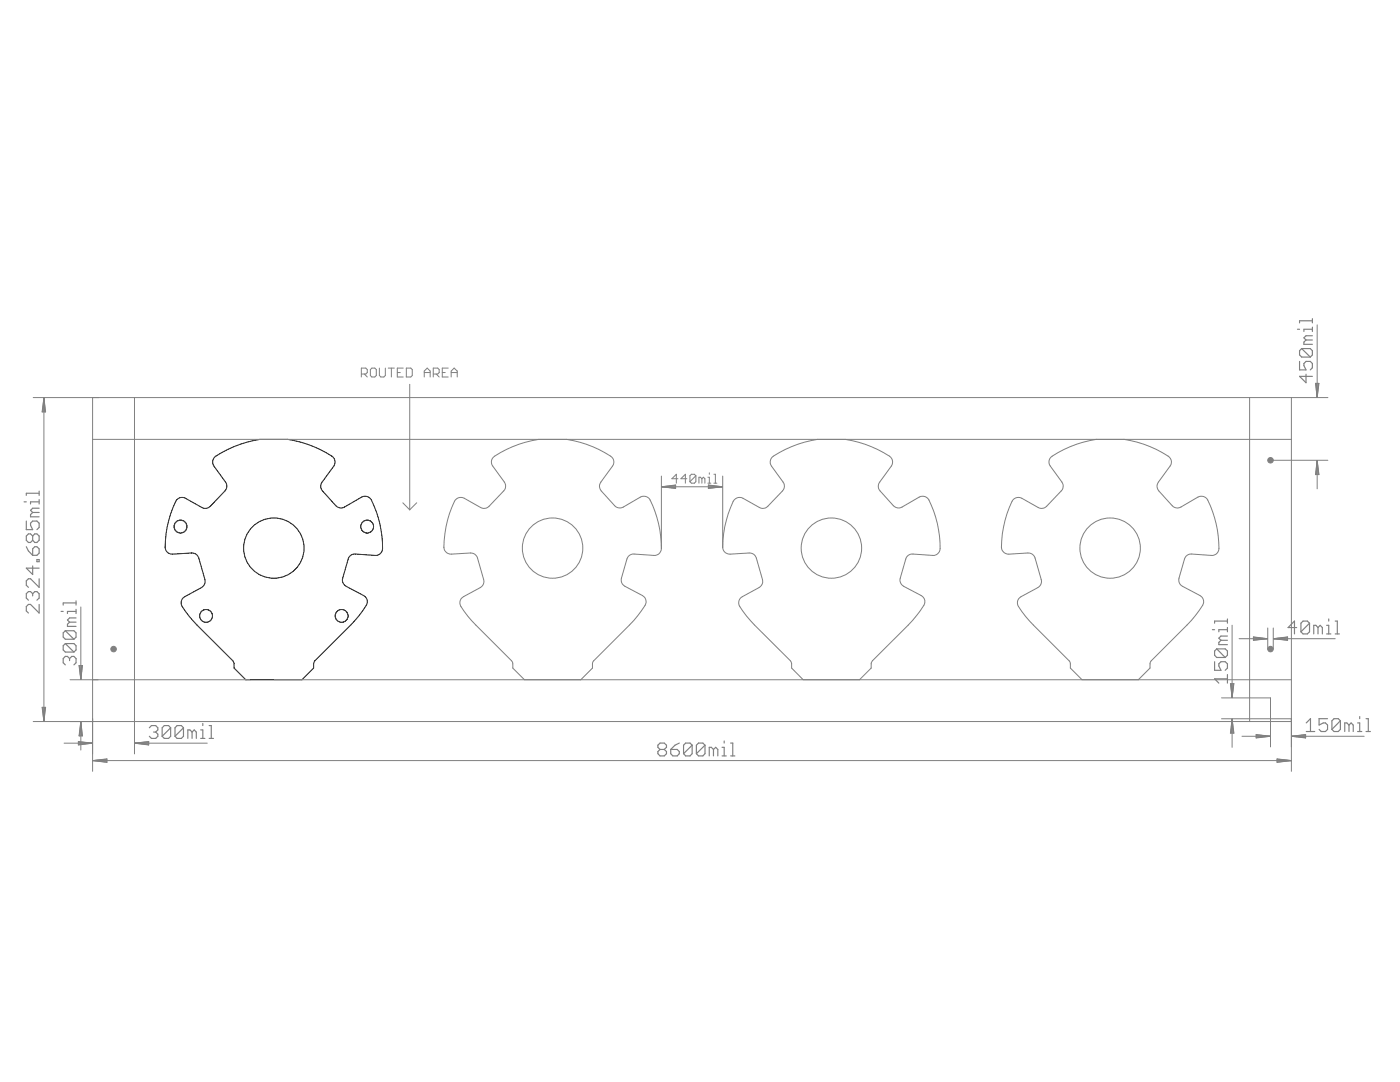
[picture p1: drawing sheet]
<svg xmlns="http://www.w3.org/2000/svg" width="279mm" height="216mm" viewBox="0 0 279 216" stroke-linecap="round" stroke-linejoin="round" font-family="sans-serif">
<circle cx="36" cy="105.1" r="1.27" fill="none" stroke="#000" stroke-width=".2"/>
<circle cx="36" cy="105.1" r="1.27" fill="#fff" stroke="#000" stroke-width=".2"/>
<circle cx="41.1" cy="122.9" r="1.27" fill="none" stroke="#000" stroke-width=".2"/>
<circle cx="41.1" cy="122.9" r="1.27" fill="#fff" stroke="#000" stroke-width=".2"/>
<circle cx="68.2" cy="122.9" r="1.27" fill="none" stroke="#000" stroke-width=".2"/>
<circle cx="68.2" cy="122.9" r="1.27" fill="#fff" stroke="#000" stroke-width=".2"/>
<circle cx="73.3" cy="105.1" r="1.27" fill="none" stroke="#000" stroke-width=".2"/>
<circle cx="73.3" cy="105.1" r="1.27" fill="#fff" stroke="#000" stroke-width=".2"/>
<g fill="none" stroke="#000" stroke-width=".2">
<path d="M42.8 91.2a21.8 21.8 0 0 1 9.1-3.5h5.5a21.8 21.8 0 0 1 9.1 3.5l.4 .9-.1 .6-2.5 3.5-.3 .6a1.31 1.31 0 0 0 .4 1.2l2.6 2.9 .8 .4 .9-.1 3.5-2 .6-.2a1.38 1.38 0 0 1 1.3 .8 21 21 0 0 1 2.2 10l-.3 .5a1.35 1.35 0 0 1-1.1 .5l-4-.2a1.34 1.34 0 0 0-1.4 .9l-1.1 3.9 .1 .9 .6 .7 3.7 2a1.34 1.34 0 0 1 .3 1.8l-2.3 3-8 8a1.72 1.72 0 0 0-.2 1.5l-2.3 2.3h-11.3l-2.3-2.3a1.72 1.72 0 0 0-.2-1.5l-7.2-7.1-2.3-2.7a2.13 2.13 0 0 1-.8-2.2l.7-.7 3.6-2 .4-.9v-.6l-1.2-4.3-.6-.7-.9-.3-4.1 .3a1.4 1.4 0 0 1-1.1-1.4 21.1 21.1 0 0 1 2.2-9.4l.3-.3a1.35 1.35 0 0 1 1.5-.1l3.3 1.9 .9 .1 .8-.4 3.1-3.3 .2-.6-.1-.6-2.7-3.8-.1-.6zM33 109.2h.1"/>
<circle cx="54.7" cy="109.4" r="6"/>
</g>
<g fill="none" stroke="#808080" stroke-width=".2">
<path d="M6.6 79.3h258.4M8.8 79.4v64.5M8.8 79.4l.3 2.8h-.7zM8.8 79.4l-.2 2.8M8.8 79.4l.1 2.8M8.8 79.4l-.3 2.8M8.8 79.4l.2 2.8M18.5 79.3v74.6M26.8 79.3v71.1M72.1 74.6h.9l.3-.3v-.6l-.3-.3h-.9v1.8M72.7 74.6l.6 .6M74.2 73.4h.6l.3 .3v1.2l-.3 .3h-.6l-.3-.3v-1.2z"/>
<path d="M75.7 73.4v1.5l.3 .3h.6l.3-.3v-1.5M77.5 73.4h1.2M78.1 73.4v1.8M79.3 74.3h.6M80.5 73.4h-1.2v1.8h1.2M81.1 73.4h.9l.3 .3v1.2l-.3 .3h-.9zM81.8 76.7v25M84.7 74.3h1.2M84.7 75.2v-1.2l.6-.6 .6 .6v1.2M86.5 74.6h.9l.3-.3v-.6l-.3-.3h-.9v1.8M87.1 74.6l.6 .6M88.3 74.3h.6"/>
<path d="M89.5 73.4h-1.2v1.8h1.2M90 74.3h1.2M90 75.2v-1.2l.6-.6 .6 .6v1.2M249.4 79.3v64.7M257.7 79.3v74.6M262.5 76.5h.7l-.3 2.8zM262.6 76.5l.3 2.8M262.7 76.5l.2 2.8M262.9 64.8v14.5M263 76.5l-.1 2.8M263.2 76.5l-.3 2.8M18.5 87.7h239.2"/>
<path d="M107.5 87.7a21.6 21.6 0 0 0-9 3.5 1.34 1.34 0 0 0-.2 1.8l2.3 3.2 .3 .6a1.34 1.34 0 0 1-.4 1.2l-2.9 3-.8 .4-.9-.1-3.6-2-.9 .1a2.43 2.43 0 0 0-1.3 1.9 22.2 22.2 0 0 0-1.5 7.9M113.1 87.7a21.6 21.6 0 0 1 9 3.5 1.34 1.34 0 0 1 .1 1.8l-2.3 3.2a1.38 1.38 0 0 0 .1 1.8l2.7 2.9 .8 .4 .9-.1 3.4-2 1-.2a1.35 1.35 0 0 1 1 .8 22 22 0 0 1 2.2 9.7M132 95v14.5M132.1 97.1h12.1M132.1 97.1l2.7-.3v.7zM132.1 97.1l2.7 .2M132.1 97.1l2.7 .3M134.8 97l-2.7 .1M134.8 96.8l-2.7 .3M135.3 95.5h-1.2l.9-.9v1.8M137.1 95.5h-1.2l.9-.9v1.8M138.9 94.9l-.3-.3h-.6l-.3 .3v1.2"/>
<path d="M138.9 94.9v1.2l-.3 .3h-.6l-.3-.3M138.9 94.9l-1.2 1.2M140.1 95.5l-.3-.3h-.3v1.2M140.1 95.5v.9M140.1 95.5l.3-.3 .3 .3v.9M141.3 96.4h.6M141.3 95.2h.3v1.2M141.4 96.8l2.8 .3-2.8 .4zM141.4 97l2.8 .1M141.4 96.8l2.8 .3M141.6 94.3v.3M142.5 94.6h.3v1.8"/>
<path d="M142.5 96.4h.6M144.2 97.1l-2.8 .2M144.2 97.1l-2.8 .3M144.2 95v14.2M163.2 87.7a21.8 21.8 0 0 0-9.1 3.5l-.3 .6a1.28 1.28 0 0 0 .2 1.2l2.4 3.5 .1 .6-.3 .9-3 3-.8 .4-.8-.1-3.6-2a1.47 1.47 0 0 0-1.7 .7 22.2 22.2 0 0 0-2.1 9.2M168.7 87.7a21.8 21.8 0 0 1 9.1 3.5l.3 .9-.1 .6-2.4 3.5-.3 .6a1.31 1.31 0 0 0 .3 1.2l2.7 2.9 .8 .4 .9-.1 3.5-2 .6-.2a1.38 1.38 0 0 1 1.3 .8 21 21 0 0 1 2.2 10l-.3 .5a1.35 1.35 0 0 1-1.2 .5l-3.9-.2a1.34 1.34 0 0 0-1.4 .9l-1.1 3.9v.9l.6 .7 3.8 2a1.34 1.34 0 0 1 .3 1.8l-2.3 3-8 8a1.53 1.53 0 0 0-.2 1.5l-2.4 2.3M218.8 87.7a21.6 21.6 0 0 0-9.1 3.5 1.34 1.34 0 0 0-.1 1.8l2.3 3.2 .3 .6a1.34 1.34 0 0 1-.4 1.2l-2.9 3-.8 .4-.9-.1-3.6-2-1 .1a2.43 2.43 0 0 0-1.2 1.9 22.2 22.2 0 0 0-1.5 7.9M224.3 87.7a21.6 21.6 0 0 1 9.1 3.5 1.34 1.34 0 0 1 .1 1.8l-2.3 3.2a1.38 1.38 0 0 0 .1 1.8l2.6 2.9 .9 .4 .9-.1 3.4-2 .9-.2a1.35 1.35 0 0 1 1 .8 21.3 21.3 0 0 1 2.2 10 1.36 1.36 0 0 1-1.4 1l-4-.2h-.6a1.33 1.33 0 0 0-.8 .9l-1.1 3.9 .1 .9 .6 .7 3.5 1.8a1.41 1.41 0 0 1 .5 2l-2.2 3-8 8a1.53 1.53 0 0 0-.3 1.5l-2.3 2.3M253.6 91.8h11.4M262.9 91.9v5.6M262.9 91.9l.3 2.8h-.7zM262.9 91.9l-.2 2.8"/>
<path d="M262.9 91.9l.1 2.8M262.9 91.9l-.3 2.8M262.9 91.9l.3 2.8M80.4 100.3l1.4 1.4M83.2 100.3l-1.4 1.4M88.6 109.2a1.44 1.44 0 0 0 1.5 1.4l4.1-.2 .6 .2 .5 .7 1.2 4.3v.9l-.6 .7-3.4 1.9a1.38 1.38 0 0 0-.5 1.9l2.1 2.8 8 8a1.53 1.53 0 0 1 .2 1.5l2.4 2.3M88.6 109.2h.1M132 109.5v.3a1.36 1.36 0 0 1-1.5 1l-3.9-.2h-.7a1.33 1.33 0 0 0-.8 .9l-1.1 3.9 .1 .9 .6 .7 3.5 1.8a1.41 1.41 0 0 1 .5 2l-2.2 3-8 8a1.53 1.53 0 0 0-.3 1.5l-2.3 2.3M144.2 109.2l.1 .3a1.36 1.36 0 0 0 1.4 1.1l4.1-.2 .6 .2 .5 .7 1.3 4.3-.1 .9-.6 .7-3.4 1.9a1.38 1.38 0 0 0-.5 1.9l1.4 2 1.6 1.7 7.1 7.1a1.72 1.72 0 0 1 .3 1.5l2.3 2.3M144.2 109.2h.1M199.9 109.2a1.44 1.44 0 0 0 1.4 1.4l4.2-.2 .5 .2 .6 .7 1.2 4.3v.9l-.7 .7-3.3 1.9a1.38 1.38 0 0 0-.5 1.9l2.1 2.8 8 8a1.53 1.53 0 0 1 .2 1.5l2.3 2.3M199.9 109.2h.1"/>
<path d="M14 135.6h35.9M15.8 132.8h.7l-.4 2.8zM15.8 132.8l.3 2.8M16 132.8l.1 2.8M16.1 121.1v14.5M16.3 132.8l-.2 2.8M16.4 132.8l-.3 2.8M54.7 135.6h203M243.8 139.3h9.8v9.7M245.6 136.4h.7l-.4 2.8zM245.6 136.4l.3 2.8M245.8 136.4l.1 2.8"/>
<path d="M245.9 124.8v14.4M246 136.4l-.1 2.8M246.2 136.4l-.3 2.8M247.3 127.4h5.6M250.1 127.1l2.8 .3-2.8 .4zM250.1 127.3l2.8 .1M250.1 127.1l2.8 .3M252.9 127.4l-2.8 .2M252.9 127.4l-2.8 .3M253 125.3v4.2M253.2 129.5h.7M253.6 129.2v.7"/>
<path d="M254.1 125.3v4.2M254.2 127.4h12.3M254.2 127.4l2.8-.3v.7zM254.2 127.4l2.8 .2M254.2 127.4l2.8 .3M257 127.3l-2.8 .1M257 127.1l-2.8 .3M6.6 144h251.1M8.4 141.1h.7l-.3 2.8zM8.5 141.1l.3 2.8M8.6 141.1l.2 2.8M8.9 141.1l-.1 2.8"/>
<path d="M9 141.1l-.2 2.8M12.8 148.3h5.6M15.6 148l2.8 .3-2.8 .4zM15.6 148.2l2.8 .1M15.6 148l2.8 .3M16.1 144.1v5.6M16.1 144.1l.4 2.7h-.7zM16.1 144.1l-.1 2.7M16.1 144.1l.2 2.7M16.1 144.1l-.3 2.7M16.1 144.1l.3 2.7M18.4 148.3l-2.8 .1"/>
<path d="M18.4 148.3l-2.8 .3M18.6 151.8h239.1M18.6 151.8l2.7-.4v.7zM18.6 151.8l2.7 .1M18.6 151.8l2.7 .3M21.3 151.6l-2.7 .2M21.3 151.5l-2.7 .3M26.9 148.3h14.5M26.9 148.3l2.8-.3v.7zM26.9 148.3l2.8 .1M26.9 148.3l2.8 .3M29.7 148.2l-2.8 .1"/>
<path d="M29.7 148l-2.8 .3M243.8 143.4h13.9M245.9 143.5v5.6M245.9 143.5l.4 2.8h-.7zM245.9 143.5l-.1 2.8M245.9 143.5l.1 2.8M245.9 143.5l-.3 2.8M245.9 143.5l.3 2.8M247.9 146.9h5.6M250.7 146.6l2.8 .3-2.8 .4zM250.7 146.8l2.8 .1M250.7 146.6l2.8 .3"/>
<path d="M253.5 146.9l-2.8 .1M253.5 146.9l-2.8 .3M254.9 151.4l2.8 .4-2.8 .3zM254.9 151.6l2.8 .2M254.9 151.5l2.8 .3M257.7 151.8l-2.8 .1M257.7 151.8l-2.8 .3M257.8 146.9h14.4M257.8 146.9l2.8-.3v.7zM257.8 146.9l2.8 .1M257.8 146.9l2.8 .3M260.6 146.8l-2.8 .1"/>
<path d="M260.6 146.6l-2.8 .3"/>
<circle cx="110.3" cy="109.4" r="6"/>
<circle cx="165.9" cy="109.4" r="6"/>
<circle cx="221.6" cy="109.4" r="6"/>
</g>
<g fill="#808080" stroke="#808080" stroke-width=".2">
<circle cx="253.6" cy="91.8" r=".55"/>
<circle cx="253.6" cy="129.5" r=".55"/>
<circle cx="22.7" cy="129.5" r=".55"/>
</g>
<g fill="none" stroke="#808080" stroke-width=".23">
<path d="M258.9 65.7h.5M259.4 72.1v1.7h1.2l-.4-.8v-.5l.4-.4h.9l.4 .4v.9l-.4 .4M259.8 69.6l-.4 .4v.8l.4 .4h1.7M259.8 69.6h1.7l.4 .4v.8l-.4 .4M259.8 69.6l1.7 1.6M260.6 74.7v1.7l-1.2-1.3h2.5M260.6 67.8l-.4 .5v.4h1.7M260.6 67.8h1.3M261.9 64h-2.5v.4M261.9 65.7h-1.7v.4M261.9 63.6v.8M261.9 65.3v.8"/>
<path d="M261.9 67h-1.3l-.4 .4 .4 .4M7.8 98v.8M7.8 99.7v.9M7.8 98.4h-2.6v.4M4.8 100.1h.4M5.2 104v1.7h1.3l-.4-.9v-.4l.4-.4h.9l.4 .4v.8l-.4 .5M5.2 109.1l.5 .8 .8 .9M6.5 107l.4-.5h.5l.4 .5v.8l-.4 .4h-.5l-.4-.4M6.5 109.5l.4-.4h.5l.4 .4v.9l-.4 .4h-.9zM6.5 118.5l.4-.5h.5l.4 .5v.8l-.4 .5M6.5 107l-.4-.5h-.4l-.5 .5v.8l.5 .4h.4l.4-.4M6.5 118.5l-.4-.5h-.4l-.5 .5v.8l.5 .5"/>
<path d="M6.5 107v.8M6.5 112.9v1.7l-1.3-1.2h2.6M6.5 118.5v.4M6.5 102.3l-.4 .4v.4h1.7M6.5 102.3h1.3M7.4 111.7h.4v.4h-.4zM7.8 115.5v1.7l-1.7-1.7h-.4l-.5 .4v.9l.5 .4M7.8 100.1h-1.7v.5M7.8 101.4h-1.3l-.4 .4 .4 .5M15.2 119.9v.8M7.8 120.6v1.7l-1.7-1.7h-.4l-.5 .4v.9l.5 .4M12.2 122h.4"/>
<path d="M13 125.9l-.4 .4v.8l.4 .5h1.8M13 128.4l-.4 .4v.9l.4 .4h1.8M13 125.9h1.8l.4 .4v.8l-.4 .5M13 128.4h1.8l.4 .4v.9l-.4 .4M13 128.4l1.8 1.7M13 125.9l1.8 1.7M13.9 131.4l-.4-.4h-.5l-.4 .4v.8l.4 .5M13.9 131.4l.4-.4h.5l.4 .4v.8l-.4 .5M13.9 131.4v.4M13.9 124.1l-.4 .5v.4h1.7M13.9 124.1h1.3M15.2 120.3h-2.6v.4"/>
<path d="M15.2 121.6v.8M15.2 122h-1.7v.4M15.2 123.3h-1.3l-.4 .4 .4 .4M242 125.6h.4M242.4 132v1.8h1.3l-.5-.9v-.4l.5-.5h.8l.5 .5v.8l-.5 .5M242.8 129.5h1.7l.5 .4v.8l-.5 .5M242.8 129.5l-.4 .4v.8l.4 .5h1.7M242.8 129.5l1.7 1.7M243.7 127.8l-.5 .4v.4h1.8M243.7 127.8h1.3M245 135.4h-2.6l.8 .9M245 123.5v.9"/>
<path d="M245 125.2v.9M245 134.6v1.7M245 123.9h-2.6v.5M245 125.6h-1.8v.5M245 126.9h-1.3l-.5 .4 .5 .5M258.8 125.2h-1.7l1.2-1.3v2.6M261.3 124.4l-.4-.5h-.8l-.5 .5v1.7M261.3 124.4v1.7l-.4 .4h-.8l-.5-.4M261.3 124.4l-1.7 1.7M263 125.2l-.4-.4h-.4v1.7M263 125.2v1.3M263 125.2l.5-.4 .4 .4v1.3"/>
<path d="M264.8 126.5h.8M264.8 124.8h.4v1.7M265.2 123.5v.4M266.5 123.9h.4v2.6M266.5 126.5h.8M29.8 145.2l.4-.4h.9l.4 .4v.4l-.4 .5M30.6 146.1h.5M31.1 146.1l.4 .4v.4l-.4 .4h-.9l-.4-.4M34.1 145.2l-.5-.4h-.8l-.4 .4v1.7M34.1 145.2v1.7l-.5 .4h-.8l-.4-.4M34.1 145.2l-1.7 1.7M36.6 145.2l-.4-.4h-.9l-.4 .4v1.7"/>
<path d="M36.6 145.2v1.7l-.4 .4h-.9l-.4-.4M36.6 145.2l-1.7 1.7M38.3 146.1l-.4-.5h-.4v1.7M38.3 146.1v1.2M38.3 146.1l.5-.5 .4 .5v1.2M40 147.3h.9M40 145.6h.5v1.7M40.5 144.4v.4M41.7 144.8h.5v2.5M41.7 147.3h.9M131.7 149.5l-.4-.4v-.4l.4-.4h.9l.4 .4v.4l-.4 .4M131.7 149.5l-.4 .5v.4l.4 .4h.9l.4-.4v-.4l-.4-.5"/>
<path d="M131.7 149.5h.9M133.9 149.5h1.2l.5 .5v.4l-.5 .4h-.8l-.4-.4zM135.6 148.3l-.9 .4-.8 .8M138.1 148.7l-.4-.4h-.9l-.4 .4v1.7M138.1 148.7v1.7l-.4 .4h-.9l-.4-.4M138.1 148.7l-1.7 1.7M140.7 148.7l-.4-.4h-.9l-.4 .4v1.7M140.7 148.7v1.7l-.4 .4h-.9l-.4-.4M140.7 148.7l-1.7 1.7M142.4 149.5l-.4-.4h-.5v1.7M142.4 149.5v1.3M142.4 149.5l.4-.4 .5 .4v1.3"/>
<path d="M144.1 150.8h.8M144.1 149.1h.4v1.7M144.5 147.8v.5M145.8 148.3h.4v2.5M145.8 150.8h.9M260.7 144.3l.8-.9v2.6M260.7 146h1.7M264.9 143.4h-1.7v1.3l.9-.4h.4l.4 .4v.8l-.4 .5h-.8l-.5-.5M267.5 143.8v1.7l-.4 .5h-.9l-.4-.5M267.5 143.8l-.4-.4h-.9l-.4 .4v1.7M267.5 143.8l-1.7 1.7M269.2 144.7l-.4-.4h-.4v1.7"/>
<path d="M269.2 144.7v1.3M269.2 144.7l.4-.4 .5 .4v1.3M270.9 146h.9M270.9 144.3h.5v1.7M271.4 143v.4M272.6 146h.9M272.6 143.4h.5v2.6"/>
</g>
</svg>
